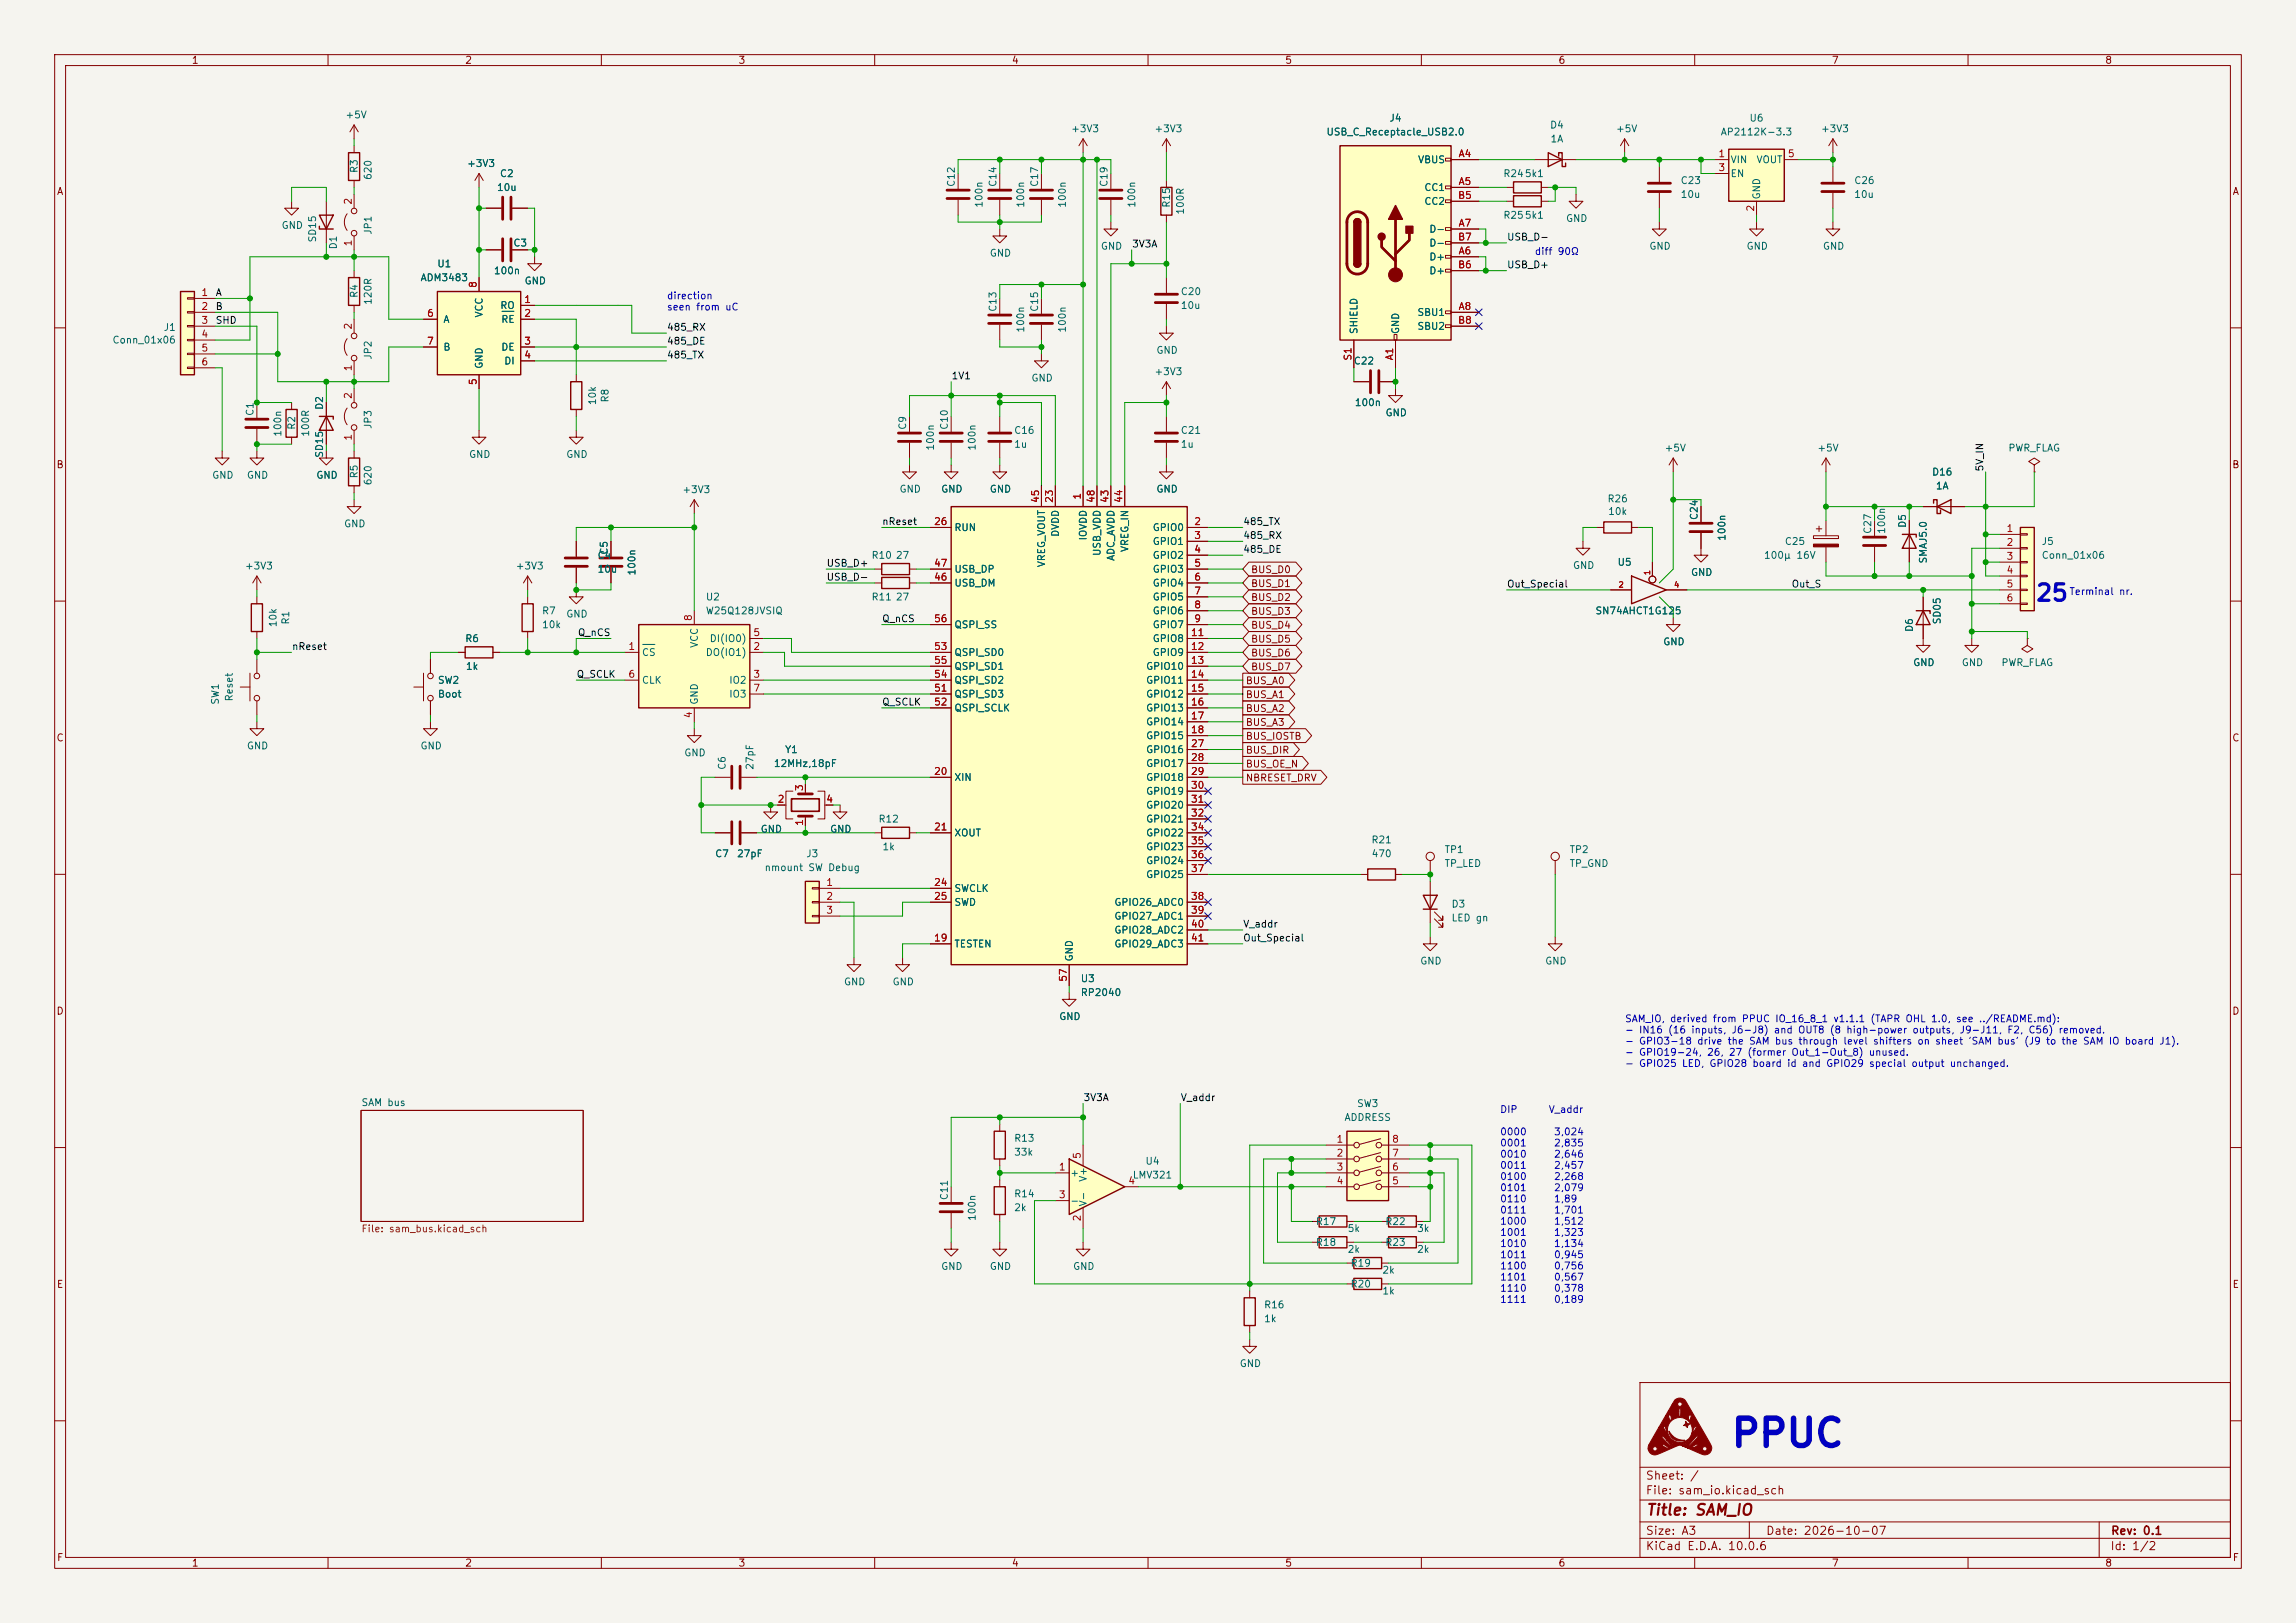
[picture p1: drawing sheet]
<svg xmlns="http://www.w3.org/2000/svg" width="420mm" height="297mm" viewBox="0 0 420 297" stroke-linecap="round" stroke-linejoin="round" font-family="sans-serif">
<defs><g id="words">
<text font-size="5" fill="#0000c2" x="316.4" y="266">PPUC</text>
<text font-size="3" fill="#0000c2" x="372.2" y="110.7">25</text>
<text font-size="2" fill="#840000" x="301" y="277.8">Title: SAM_IO</text>
<g font-size="1.5" fill="#840000">
<text x="300.9" y="273.8">File: sam_io.kicad_sch</text>
<text x="300.9" y="271.1">Sheet: /</text>
<text x="300.9" y="281.2">Size: A3</text>
<text x="322.9" y="281.2">Date: 2026-10-07</text>
<text x="386" y="281.2">Rev: 0.1</text>
<text x="300.9" y="284">KiCad E.D.A. 10.0.6</text>
<text x="385.9" y="284">Id: 1/2</text>
</g>
<g font-size="1.3" fill="#840000">
<text x="35" y="12">1</text>
<text x="85" y="12">2</text>
<text x="135" y="12">3</text>
<text x="185" y="12">4</text>
<text x="235" y="12">5</text>
<text x="285" y="12">6</text>
<text x="335" y="12">7</text>
<text x="385" y="12">8</text>
<text x="10.3" y="36">A</text>
<text x="408.3" y="36">A</text>
<text x="10.2" y="86">B</text>
<text x="408.2" y="86">B</text>
<text x="228.7" y="105.2">BUS_D0</text>
<text x="228.7" y="107.7">BUS_D1</text>
<text x="228.7" y="112.8">BUS_D3</text>
<text x="228.7" y="110.3">BUS_D2</text>
<text x="228.7" y="115.4">BUS_D4</text>
<text x="228.7" y="117.9">BUS_D5</text>
<text x="227.8" y="125.5">BUS_A0</text>
<text x="228.7" y="120.4">BUS_D6</text>
<text x="228.7" y="123">BUS_D7</text>
<text x="227.8" y="128.1">BUS_A1</text>
<text x="227.8" y="130.6">BUS_A2</text>
<text x="10.2" y="136">C</text>
<text x="227.8" y="135.7">BUS_IOSTB</text>
<text x="227.8" y="133.1">BUS_A3</text>
<text x="408.2" y="136">C</text>
<text x="227.8" y="143.3">NBRESET_DRV</text>
<text x="227.8" y="138.2">BUS_DIR</text>
<text x="227.8" y="140.8">BUS_OE_N</text>
<text x="10.2" y="186">D</text>
<text x="408.2" y="186">D</text>
<text x="10.3" y="236">E</text>
<text x="408.3" y="236">E</text>
<text x="10.3" y="286">F</text>
<text x="35" y="287">1</text>
<text x="85" y="287">2</text>
<text x="135" y="287">3</text>
<text x="185" y="287">4</text>
<text x="235" y="287">5</text>
<text x="285" y="287">6</text>
<text x="335" y="287">7</text>
<text x="385" y="287">8</text>
<text x="408.3" y="286">F</text>
</g>
<g font-size="1.3" fill="#006464">
<text x="63.1" y="22">+5V</text>
<text x="254.1" y="22.6">J4</text>
<text x="283.4" y="23.8">D4</text>
<text x="319.9" y="22.6">U6</text>
<text x="195.8" y="24.5">+3V3</text>
<text x="211.1" y="24.5">+3V3</text>
<text x="242.5" y="25.1">USB_C_Receptacle_USB2.0</text>
<text x="283.5" y="26.4">1A</text>
<text x="295.5" y="24.5">+5V</text>
<text x="314.7" y="25.1">AP2112K-3.3</text>
<text x="333" y="24.5">+3V3</text>
<text x="65.7" y="31.8" transform="rotate(-90 65.7 31.8)">R3</text>
<text x="68.3" y="33" transform="rotate(-90 68.3 33)">620</text>
<text x="85.3" y="30.9">+3V3</text>
<text x="90.8" y="35.3">10u</text>
<text x="91.3" y="32.7">C2</text>
<text x="175" y="34.3" transform="rotate(-90 175 34.3)">C12</text>
<text x="182.6" y="34.3" transform="rotate(-90 182.6 34.3)">C14</text>
<text x="190.2" y="34.3" transform="rotate(-90 190.2 34.3)">C17</text>
<text x="202.9" y="34.3" transform="rotate(-90 202.9 34.3)">C19</text>
<text x="259.3" y="30.2">VBUS</text>
<text x="260.4" y="35.3">CC1</text>
<text x="274.9" y="32.7">R245k1</text>
<text x="307.3" y="34">C23</text>
<text x="316.5" y="30.2">VIN</text>
<text x="316.5" y="32.7">EN</text>
<text x="321.2" y="30.2">VOUT</text>
<text x="339.1" y="34">C26</text>
<text x="180" y="38.1" transform="rotate(-90 180 38.1)">100n</text>
<text x="187.7" y="38.1" transform="rotate(-90 187.7 38.1)">100n</text>
<text x="195.3" y="38.1" transform="rotate(-90 195.3 38.1)">100n</text>
<text x="208" y="38.1" transform="rotate(-90 208 38.1)">100n</text>
<text x="214.3" y="38.1" transform="rotate(-90 214.3 38.1)">R15</text>
<text x="216.9" y="39.4" transform="rotate(-90 216.9 39.4)">100R</text>
<text x="260.4" y="37.8">CC2</text>
<text x="274.9" y="40.3">R255k1</text>
<text x="286.4" y="40.9">GND</text>
<text x="307.3" y="36.5">10u</text>
<text x="322.3" y="36.6" transform="rotate(-90 322.3 36.6)">GND</text>
<text x="339.1" y="36.5">10u</text>
<text x="51.4" y="42.2">GND</text>
<text x="58.1" y="44.5" transform="rotate(-90 58.1 44.5)">SD15</text>
<text x="61.9" y="45.7" transform="rotate(-90 61.9 45.7)">D1</text>
<text x="68.3" y="43.1" transform="rotate(-90 68.3 43.1)">JP1</text>
<text x="93.8" y="45.4">C3</text>
<text x="180.9" y="47.3">GND</text>
<text x="201.3" y="46">GND</text>
<text x="261.3" y="48">D+</text>
<text x="261.3" y="42.9">D-</text>
<text x="261.3" y="45.4">D-</text>
<text x="301.6" y="46">GND</text>
<text x="319.4" y="46">GND</text>
<text x="333.3" y="46">GND</text>
<text x="76.8" y="51.8">ADM3483</text>
<text x="79.9" y="49.2">U1</text>
<text x="90.2" y="50.5">100n</text>
<text x="95.9" y="52.3">GND</text>
<text x="261.3" y="50.5">D+</text>
<text x="65.7" y="54.6" transform="rotate(-90 65.7 54.6)">R4</text>
<text x="68.3" y="55.9" transform="rotate(-90 68.3 55.9)">120R</text>
<text x="81" y="59.4">A</text>
<text x="88.6" y="58.2" transform="rotate(-90 88.6 58.2)">VCC</text>
<text x="91.4" y="56.8">RO</text>
<text x="91.6" y="59.4">RE</text>
<text x="182.6" y="57.2" transform="rotate(-90 182.6 57.2)">C13</text>
<text x="190.2" y="57.2" transform="rotate(-90 190.2 57.2)">C15</text>
<text x="215.9" y="54.3">C20</text>
<text x="215.9" y="56.8">10u</text>
<text x="259.2" y="58.1">SBU1</text>
<text x="20.5" y="63.2">Conn_01x06</text>
<text x="29.8" y="60.9">J1</text>
<text x="68.3" y="65.9" transform="rotate(-90 68.3 65.9)">JP2</text>
<text x="81" y="64.5">B</text>
<text x="91.6" y="64.5">DE</text>
<text x="187.7" y="61" transform="rotate(-90 187.7 61)">100n</text>
<text x="195.3" y="61" transform="rotate(-90 195.3 61)">100n</text>
<text x="211.4" y="65">GND</text>
<text x="248.6" y="61.2" transform="rotate(-90 248.6 61.2)">SHIELD</text>
<text x="256.2" y="61.2" transform="rotate(-90 256.2 61.2)">GND</text>
<text x="259.2" y="60.7">SBU2</text>
<text x="88.6" y="67.6" transform="rotate(-90 88.6 67.6)">GND</text>
<text x="92.1" y="67">DI</text>
<text x="188.6" y="70.1">GND</text>
<text x="211.1" y="69">+3V3</text>
<text x="247.5" y="67">C22</text>
<text x="46.7" y="76.2" transform="rotate(-90 46.7 76.2)">C1</text>
<text x="59.4" y="75.1" transform="rotate(-90 59.4 75.1)">D2</text>
<text x="109.3" y="74.2" transform="rotate(-90 109.3 74.2)">10k</text>
<text x="111.6" y="73.8" transform="rotate(-90 111.6 73.8)">R8</text>
<text x="247.7" y="74.6">100n</text>
<text x="253.3" y="76.5">GND</text>
<text x="51.8" y="80" transform="rotate(-90 51.8 80)">100n</text>
<text x="54.3" y="78.8" transform="rotate(-90 54.3 78.8)">R2</text>
<text x="56.8" y="80" transform="rotate(-90 56.8 80)">100R</text>
<text x="59.4" y="83.9" transform="rotate(-90 59.4 83.9)">SD15</text>
<text x="68.3" y="78.6" transform="rotate(-90 68.3 78.6)">JP3</text>
<text x="166.1" y="78.8" transform="rotate(-90 166.1 78.8)">C9</text>
<text x="171.1" y="82.6" transform="rotate(-90 171.1 82.6)">100n</text>
<text x="173.7" y="78.8" transform="rotate(-90 173.7 78.8)">C10</text>
<text x="178.8" y="82.6" transform="rotate(-90 178.8 82.6)">100n</text>
<text x="185.4" y="79.7">C16</text>
<text x="185.4" y="82.2">1u</text>
<text x="215.9" y="79.7">C21</text>
<text x="215.9" y="82.2">1u</text>
<text x="304.4" y="82.9">+5V</text>
<text x="332.3" y="82.9">+5V</text>
<text x="367.3" y="82.9">PWR_FLAG</text>
<text x="38.7" y="87.9">GND</text>
<text x="45.1" y="87.9">GND</text>
<text x="57.8" y="87.9">GND</text>
<text x="65.7" y="87.6" transform="rotate(-90 65.7 87.6)">R5</text>
<text x="68.3" y="88.9" transform="rotate(-90 68.3 88.9)">620</text>
<text x="85.7" y="84.1">GND</text>
<text x="103.5" y="84.1">GND</text>
<text x="353.3" y="87.3">D16</text>
<text x="354" y="89.9">1A</text>
<text x="124.7" y="90.5">+3V3</text>
<text x="164.4" y="90.4">GND</text>
<text x="172.1" y="90.4">GND</text>
<text x="180.9" y="90.4">GND</text>
<text x="211.4" y="90.4">GND</text>
<text x="293.9" y="92.2">R26</text>
<text x="294.1" y="94.5">10k</text>
<text x="310.8" y="95.3" transform="rotate(-90 310.8 95.3)">C24</text>
<text x="62.8" y="96.8">GND</text>
<text x="111.5" y="101.6" transform="rotate(-90 111.5 101.6)">C5</text>
<text x="174.5" y="97.5">RUN</text>
<text x="194" y="98.3" transform="rotate(-90 194 98.3)">DVDD</text>
<text x="199.1" y="99" transform="rotate(-90 199.1 99)">IOVDD</text>
<text x="201.6" y="101.9" transform="rotate(-90 201.6 101.9)">USB_VDD</text>
<text x="206.7" y="101.1" transform="rotate(-90 206.7 101.1)">VREG_IN</text>
<text x="210.7" y="97.5">GPIO0</text>
<text x="210.7" y="100">GPIO1</text>
<text x="315.9" y="99.1" transform="rotate(-90 315.9 99.1)">100n</text>
<text x="326.4" y="100">C25</text>
<text x="342.6" y="97.8" transform="rotate(-90 342.6 97.8)">C27</text>
<text x="345.1" y="97.8" transform="rotate(-90 345.1 97.8)">100n</text>
<text x="348.9" y="96.7" transform="rotate(-90 348.9 96.7)">D5</text>
<text x="373.4" y="100">J5</text>
<text x="44.7" y="104.5">+3V3</text>
<text x="94.2" y="104.5">+3V3</text>
<text x="109.2" y="102.6">C4</text>
<text x="109.2" y="105.1">10u</text>
<text x="116.5" y="105.4" transform="rotate(-90 116.5 105.4)">100n</text>
<text x="159.3" y="102.6">R10</text>
<text x="163.8" y="102.6">27</text>
<text x="174.5" y="107.6">USB_DM</text>
<text x="174.5" y="105.1">USB_DP</text>
<text x="191.5" y="103.9" transform="rotate(-90 191.5 103.9)">VREG_VOUT</text>
<text x="204.2" y="102.8" transform="rotate(-90 204.2 102.8)">ADC_AVDD</text>
<text x="210.7" y="102.6">GPIO2</text>
<text x="210.7" y="105.1">GPIO3</text>
<text x="210.7" y="107.6">GPIO4</text>
<text x="287.6" y="104.4">GND</text>
<text x="295.8" y="103.8">U5</text>
<text x="309.2" y="105.7">GND</text>
<text x="322.6" y="102.6">100µ 16V</text>
<text x="352.8" y="103.2" transform="rotate(-90 352.8 103.2)">SMAJ5.0</text>
<text x="373.4" y="102.6">Conn_01x06</text>
<text x="99" y="112.7">R7</text>
<text x="103.5" y="113.3">GND</text>
<text x="129" y="110.2">U2</text>
<text x="129" y="112.7">W25Q128JVSIQ</text>
<text x="159.3" y="110.2">R11</text>
<text x="163.8" y="110.2">27</text>
<text x="210.7" y="110.2">GPIO5</text>
<text x="210.7" y="112.7">GPIO6</text>
<text x="291.7" y="112.7">SN74AHCT1G125</text>
<text x="50.9" y="114.9" transform="rotate(-90 50.9 114.9)">10k</text>
<text x="53.2" y="114.4" transform="rotate(-90 53.2 114.4)">R1</text>
<text x="85" y="117.8">R6</text>
<text x="99" y="115.3">10k</text>
<text x="128" y="118.7" transform="rotate(-90 128 118.7)">VCC</text>
<text x="129.7" y="117.8">DI(IO0)</text>
<text x="174.5" y="115.3">QSPI_SS</text>
<text x="210.7" y="115.3">GPIO7</text>
<text x="210.7" y="117.8">GPIO8</text>
<text x="304.1" y="118.4">GND</text>
<text x="350.2" y="115.7" transform="rotate(-90 350.2 115.7)">D6</text>
<text x="355.3" y="114.4" transform="rotate(-90 355.3 114.4)">SD05</text>
<text x="80" y="125.4">SW2</text>
<text x="85.1" y="122.9">1k</text>
<text x="117.3" y="120.3">CS</text>
<text x="117.3" y="125.4">CLK</text>
<text x="129" y="120.3">DO(IO1)</text>
<text x="133.3" y="125.4">IO2</text>
<text x="174.5" y="120.3">QSPI_SD0</text>
<text x="174.5" y="125.4">QSPI_SD2</text>
<text x="174.5" y="122.9">QSPI_SD1</text>
<text x="209.5" y="122.9">GPIO10</text>
<text x="209.5" y="125.4">GPIO11</text>
<text x="210.7" y="120.3">GPIO9</text>
<text x="349.9" y="122.2">GND</text>
<text x="358.7" y="122.2">GND</text>
<text x="366" y="122.2">PWR_FLAG</text>
<text x="40.3" y="129.1" transform="rotate(-90 40.3 129.1)">SW1</text>
<text x="42.9" y="128.5" transform="rotate(-90 42.9 128.5)">Reset</text>
<text x="80" y="128">Boot</text>
<text x="128" y="129.1" transform="rotate(-90 128 129.1)">GND</text>
<text x="133.3" y="128">IO3</text>
<text x="174.5" y="128">QSPI_SD3</text>
<text x="174.5" y="130.5">QSPI_SCLK</text>
<text x="209.5" y="128">GPIO12</text>
<text x="209.5" y="130.5">GPIO13</text>
<text x="45.1" y="137.4">GND</text>
<text x="76.8" y="137.4">GND</text>
<text x="209.5" y="133">GPIO14</text>
<text x="209.5" y="135.6">GPIO15</text>
<text x="125.1" y="138.7">GND</text>
<text x="133" y="141" transform="rotate(-90 133 141)">C6</text>
<text x="138.1" y="141" transform="rotate(-90 138.1 141)">27pF</text>
<text x="141.4" y="140.7">12MHz,18pF</text>
<text x="143.5" y="138.1">Y1</text>
<text x="174.5" y="143.2">XIN</text>
<text x="209.5" y="138.1">GPIO16</text>
<text x="209.5" y="140.7">GPIO17</text>
<text x="209.5" y="143.2">GPIO18</text>
<text x="209.5" y="145.7">GPIO19</text>
<text x="209.5" y="148.3">GPIO20</text>
<text x="139" y="152.7">GND</text>
<text x="151.7" y="152.7">GND</text>
<text x="160.6" y="150.8">R12</text>
<text x="161.3" y="155.9">1k</text>
<text x="174.5" y="153.4">XOUT</text>
<text x="209.5" y="150.8">GPIO21</text>
<text x="209.5" y="153.4">GPIO22</text>
<text x="209.5" y="155.9">GPIO23</text>
<text x="250.8" y="154.6">R21</text>
<text x="130.7" y="157.2">C7</text>
<text x="134.7" y="157.2">27pF</text>
<text x="139.8" y="159.7">nmount SW Debug</text>
<text x="147.4" y="157.2">J3</text>
<text x="209.5" y="158.4">GPIO24</text>
<text x="209.5" y="161">GPIO25</text>
<text x="250.8" y="157.2">470</text>
<text x="264.1" y="156.4">TP1</text>
<text x="264.1" y="159">TP_LED</text>
<text x="287" y="156.4">TP2</text>
<text x="287" y="159">TP_GND</text>
<text x="174.5" y="163.5">SWCLK</text>
<text x="174.5" y="166.1">SWD</text>
<text x="203.7" y="166.1">GPIO26_ADC0</text>
<text x="265.4" y="166.4">D3</text>
<text x="174.5" y="173.7">TESTEN</text>
<text x="203.7" y="168.6">GPIO27_ADC1</text>
<text x="203.7" y="171.1">GPIO28_ADC2</text>
<text x="203.7" y="173.7">GPIO29_ADC3</text>
<text x="265.4" y="168.9">LED gn</text>
<text x="196.5" y="176" transform="rotate(-90 196.5 176)">GND</text>
<text x="259.7" y="176.8">GND</text>
<text x="282.5" y="176.8">GND</text>
<text x="154.3" y="180.6">GND</text>
<text x="163.2" y="180.6">GND</text>
<text x="197.6" y="180">U3</text>
<text x="197.6" y="182.6">RP2040</text>
<text x="193.6" y="187">GND</text>
<text x="66" y="202.7">SAM bus</text>
<text x="248.1" y="202.9">SW3</text>
<text x="185.4" y="209.2">R13</text>
<text x="245.8" y="205.4">ADDRESS</text>
<text x="185.4" y="211.8">33k</text>
<text x="195.7" y="215.6">+</text>
<text x="207.1" y="216">LMV321</text>
<text x="209.4" y="213.4">U4</text>
<text x="173.7" y="219.7" transform="rotate(-90 173.7 219.7)">C11</text>
<text x="185.4" y="219.4">R14</text>
<text x="185.4" y="221.9">2k</text>
<text x="195.7" y="220.7">-</text>
<text x="199.1" y="220.9" transform="rotate(-90 199.1 220.9)">V-</text>
<text x="199.1" y="216.4" transform="rotate(-90 199.1 216.4)">V+</text>
<text x="178.8" y="223.5" transform="rotate(-90 178.8 223.5)">100n</text>
<text x="240.6" y="224.5">R17</text>
<text x="246.4" y="225.8">5k</text>
<text x="253.3" y="224.5">R22</text>
<text x="259.1" y="225.8">3k</text>
<text x="172.1" y="232.7">GND</text>
<text x="180.9" y="232.7">GND</text>
<text x="196.2" y="232.7">GND</text>
<text x="240.6" y="228.3">R18</text>
<text x="246.4" y="229.6">2k</text>
<text x="246.9" y="232.1">R19</text>
<text x="252.8" y="233.4">2k</text>
<text x="253.3" y="228.3">R23</text>
<text x="259.1" y="229.6">2k</text>
<text x="231.1" y="239.7">R16</text>
<text x="246.9" y="235.9">R20</text>
<text x="252.8" y="237.2">1k</text>
<text x="231.1" y="242.3">1k</text>
<text x="226.7" y="250.5">GND</text>
</g>
<g font-size="1.3" fill="#a90000">
<text x="266.7" y="29.1">A4</text>
<text x="314.2" y="29.1">1</text>
<text x="326.9" y="29.1">5</text>
<text x="266.7" y="34.2">A5</text>
<text x="314.2" y="31.6">3</text>
<text x="64.6" y="37.6" transform="rotate(-90 64.6 37.6)">2</text>
<text x="266.6" y="36.7">B5</text>
<text x="266.7" y="41.8">A7</text>
<text x="321.2" y="38.8" transform="rotate(-90 321.2 38.8)">2</text>
<text x="64.6" y="45.2" transform="rotate(-90 64.6 45.2)">1</text>
<text x="266.6" y="44.3">B7</text>
<text x="266.7" y="46.9">A6</text>
<text x="87.5" y="52.8" transform="rotate(-90 87.5 52.8)">8</text>
<text x="266.6" y="49.4">B6</text>
<text x="36.7" y="54.5">1</text>
<text x="36.7" y="57">2</text>
<text x="36.7" y="59.6">3</text>
<text x="78" y="58.3">6</text>
<text x="95.8" y="55.7">1</text>
<text x="95.8" y="58.3">2</text>
<text x="266.6" y="59.6">B8</text>
<text x="266.7" y="57">A8</text>
<text x="36.7" y="62.1">4</text>
<text x="36.7" y="64.6">5</text>
<text x="64.6" y="60.4" transform="rotate(-90 64.6 60.4)">2</text>
<text x="78" y="63.4">7</text>
<text x="95.8" y="63.4">3</text>
<text x="95.8" y="65.9">4</text>
<text x="36.7" y="67.2">6</text>
<text x="64.6" y="68" transform="rotate(-90 64.6 68)">1</text>
<text x="87.5" y="70.6" transform="rotate(-90 87.5 70.6)">5</text>
<text x="247.5" y="66.1" transform="rotate(-90 247.5 66.1)">S1</text>
<text x="255.1" y="66" transform="rotate(-90 255.1 66)">A1</text>
<text x="64.6" y="73.1" transform="rotate(-90 64.6 73.1)">2</text>
<text x="64.6" y="80.7" transform="rotate(-90 64.6 80.7)">1</text>
<text x="190.4" y="92.1" transform="rotate(-90 190.4 92.1)">45</text>
<text x="192.9" y="92.1" transform="rotate(-90 192.9 92.1)">23</text>
<text x="198" y="91.5" transform="rotate(-90 198 91.5)">1</text>
<text x="200.5" y="92.1" transform="rotate(-90 200.5 92.1)">48</text>
<text x="203.1" y="92.1" transform="rotate(-90 203.1 92.1)">43</text>
<text x="205.6" y="92.1" transform="rotate(-90 205.6 92.1)">44</text>
<text x="170.7" y="96.4">26</text>
<text x="218.3" y="96.4">2</text>
<text x="218.3" y="98.9">3</text>
<text x="218.3" y="101.5">4</text>
<text x="366.9" y="97.7">1</text>
<text x="366.9" y="100.2">2</text>
<text x="170.7" y="106.5">46</text>
<text x="170.7" y="104">47</text>
<text x="218.3" y="104">5</text>
<text x="218.3" y="106.5">6</text>
<text x="366.9" y="102.7">3</text>
<text x="366.9" y="105.3">4</text>
<text x="366.9" y="107.8">5</text>
<text x="126.9" y="113.8" transform="rotate(-90 126.9 113.8)">8</text>
<text x="218.3" y="109.1">7</text>
<text x="218.3" y="111.6">8</text>
<text x="366.9" y="110.4">6</text>
<text x="114.8" y="119.2">1</text>
<text x="137.7" y="119.2">2</text>
<text x="137.7" y="116.7">5</text>
<text x="170.7" y="119.2">53</text>
<text x="170.7" y="114.2">56</text>
<text x="217.7" y="116.7">11</text>
<text x="217.7" y="119.2">12</text>
<text x="218.3" y="114.2">9</text>
<text x="114.8" y="124.3">6</text>
<text x="137.7" y="124.3">3</text>
<text x="170.7" y="124.3">54</text>
<text x="170.7" y="121.8">55</text>
<text x="217.7" y="121.8">13</text>
<text x="217.7" y="124.3">14</text>
<text x="126.9" y="131.5" transform="rotate(-90 126.9 131.5)">4</text>
<text x="137.7" y="126.9">7</text>
<text x="170.7" y="126.9">51</text>
<text x="170.7" y="129.4">52</text>
<text x="217.7" y="126.9">15</text>
<text x="217.7" y="129.4">16</text>
<text x="217.7" y="131.9">17</text>
<text x="217.7" y="134.5">18</text>
<text x="217.7" y="137">27</text>
<text x="170.7" y="142.1">20</text>
<text x="217.7" y="139.6">28</text>
<text x="217.7" y="142.1">29</text>
<text x="142.1" y="147.2">2</text>
<text x="147.2" y="144.9" transform="rotate(-90 147.2 144.9)">3</text>
<text x="151" y="147.2">4</text>
<text x="217.7" y="144.6">30</text>
<text x="217.7" y="147.2">31</text>
<text x="217.7" y="149.7">32</text>
<text x="147.2" y="151.2" transform="rotate(-90 147.2 151.2)">1</text>
<text x="170.7" y="152.3">21</text>
<text x="217.7" y="152.3">34</text>
<text x="217.7" y="154.8">35</text>
<text x="217.7" y="157.3">36</text>
<text x="217.7" y="159.9">37</text>
<text x="151" y="162.4">1</text>
<text x="151" y="165">2</text>
<text x="151" y="167.5">3</text>
<text x="170.7" y="162.4">24</text>
<text x="170.7" y="165">25</text>
<text x="217.7" y="165">38</text>
<text x="217.7" y="167.5">39</text>
<text x="170.7" y="172.6">19</text>
<text x="217.7" y="170">40</text>
<text x="217.7" y="172.6">41</text>
<text x="195.4" y="179.8" transform="rotate(-90 195.4 179.8)">57</text>
<text x="244.4" y="209.4">1</text>
<text x="254.5" y="209.4">8</text>
<text x="193.6" y="214.5">1</text>
<text x="198" y="212.2" transform="rotate(-90 198 212.2)">5</text>
<text x="244.4" y="212">2</text>
<text x="244.4" y="214.5">3</text>
<text x="254.5" y="214.5">6</text>
<text x="254.5" y="212">7</text>
<text x="193.6" y="219.6">3</text>
<text x="206.3" y="217">4</text>
<text x="244.4" y="217">4</text>
<text x="254.5" y="217">5</text>
<text x="198" y="223.6" transform="rotate(-90 198 223.6)">2</text>
</g>
<g font-size="1.3" fill="#0f0f0f">
<text x="207" y="45.6">3V3A</text>
<text x="275.6" y="44.3">USB_D-</text>
<text x="275.6" y="49.4">USB_D+</text>
<text x="39.3" y="57">B</text>
<text x="39.3" y="59.6">SHD</text>
<text x="39.3" y="54.5">A</text>
<text x="121.9" y="63.4">485_DE</text>
<text x="121.9" y="60.8">485_RX</text>
<text x="121.9" y="65.9">485_TX</text>
<text x="174" y="69.7">1V1</text>
<text x="363.1" y="86.4" transform="rotate(-90 363.1 86.4)">5V_IN</text>
<text x="161.3" y="96.4">nReset</text>
<text x="227.3" y="101.5">485_DE</text>
<text x="227.3" y="96.4">485_TX</text>
<text x="227.3" y="98.9">485_RX</text>
<text x="151.1" y="106.6">USB_D-</text>
<text x="151.1" y="104">USB_D+</text>
<text x="275.6" y="107.8">Out_Special</text>
<text x="327.6" y="107.8">Out_S</text>
<text x="53.3" y="119.3">nReset</text>
<text x="105.6" y="116.7">Q_nCS</text>
<text x="161.3" y="114.2">Q_nCS</text>
<text x="105.4" y="124.3">Q_SCLK</text>
<text x="161.3" y="129.4">Q_SCLK</text>
<text x="227.3" y="170.1">V_addr</text>
<text x="227.3" y="172.6">Out_Special</text>
<text x="198.1" y="201.8">3V3A</text>
<text x="215.9" y="201.8">V_addr</text>
</g>
<g font-size="1.3" fill="#0000c2">
<text x="280.6" y="47">diff 90Ω</text>
<text x="121.9" y="55.1">direction</text>
<text x="121.9" y="57.1">seen from uC</text>
<text x="378.4" y="109.2">Terminal nr.</text>
<text x="297.2" y="187.4">SAM_IO, derived from PPUC IO_16_8_1 v1.1.1 (TAPR OHL 1.0, see ../README.md):</text>
<text x="297.2" y="189.4">- IN16 (16 inputs, J6-J8) and OUT8 (8 high-power outputs, J9-J11, F2, C56) removed.</text>
<text x="297.2" y="191.5">- GPIO3-18 drive the SAM bus through level shifters on sheet 'SAM bus' (J9 to the SAM IO board J1).</text>
<text x="297.2" y="193.5">- GPIO19-24, 26, 27 (former Out_1-Out_8) unused.</text>
<text x="297.2" y="195.6">- GPIO25 LED, GPIO28 board id and GPIO29 special output unchanged.</text>
<text x="274.3" y="204">DIP</text>
<text x="283.2" y="204">V_addr</text>
<text x="274.3" y="208.1">0000</text>
<text x="284.2" y="208.1">3,024</text>
<text x="274.3" y="210.1">0001</text>
<text x="274.3" y="212.2">0010</text>
<text x="274.3" y="214.2">0011</text>
<text x="284.2" y="210.1">2,835</text>
<text x="284.2" y="212.2">2,646</text>
<text x="284.2" y="214.2">2,457</text>
<text x="274.3" y="216.2">0100</text>
<text x="274.3" y="218.3">0101</text>
<text x="274.3" y="220.3">0110</text>
<text x="284.2" y="216.2">2,268</text>
<text x="284.2" y="218.3">2,079</text>
<text x="284.2" y="220.3">1,89</text>
<text x="274.3" y="222.4">0111</text>
<text x="274.3" y="224.4">1000</text>
<text x="274.3" y="226.5">1001</text>
<text x="284.2" y="222.4">1,701</text>
<text x="284.2" y="224.4">1,512</text>
<text x="284.2" y="226.5">1,323</text>
<text x="274.3" y="228.5">1010</text>
<text x="274.3" y="230.6">1011</text>
<text x="274.3" y="232.6">1100</text>
<text x="284.2" y="228.5">1,134</text>
<text x="284.2" y="230.6">0,945</text>
<text x="284.2" y="232.6">0,756</text>
<text x="274.3" y="234.6">1101</text>
<text x="274.3" y="236.7">1110</text>
<text x="274.3" y="238.7">1111</text>
<text x="284.2" y="234.6">0,567</text>
<text x="284.2" y="236.7">0,378</text>
<text x="284.2" y="238.7">0,189</text>
</g>
<text font-size="1.3" fill="#725600" x="66" y="225.8">File: sam_bus.kicad_sch</text>
<g font-size="1" fill="#a90000">
<text x="296" y="107.8">2</text>
<text x="302.1" y="105.4" transform="rotate(-90 302.1 105.4)">1</text>
<text x="306.1" y="107.8">4</text>
</g>
</g></defs>
<path d="M0 0h420v297h-420z" fill="#f5f4ef" stroke="#f5f4ef" stroke-width=".18"/>
<g fill="none" stroke="#840000" stroke-width=".18">
<path d="M10 10h400v277h-400zM12 12h396v273h-396zM60 10v2M110 10v2M160 10v2M210 10v2M260 10v2M310 10v2M360 10v2M175.3 31.8v2.7M175.3 36.6v2.8M182.9 31.8v2.7"/>
<path d="M182.9 36.6v2.8M203.2 31.8v2.7M203.2 36.6v2.8M297.2 25.4l-.8 1.3M297.2 25.4l.7 1.3M297.2 25.4v2.5M182.9 41.9v1.3h1.2l-1.2 1.3-1.3-1.3h1.3M10 60h2M408 60h2M105.4 99.1v2.8M111.8 99.1v2.8M292.1 96.5h1.3"/>
<path d="M298.4 96.5h1.3M331.7 98h4.6v.6h-4.6zM332.2 96.8h1M332.7 96.3v1M334 95.3v2.7M10 110h2M105.4 108v1.2h1.3l-1.3 1.3-1.3-1.3h1.3M105.4 103.9v2.8M111.8 103.9v2.8M294.6 108h3.8M302.3 102.9v2.5M304.8 108h3.8"/>
<path d="M334 100.1v2.8M408 110h2M10 160h2M408 160h2M10 210h2M66 203.2h40.7v20.3h-40.7zM174 217.2v2.8M408 210h2M174 222v2.8M182.9 227.3v1.3h1.2l-1.2 1.3-1.3-1.3h1.3M300 253h108v32h-108zM10 260h2"/>
<path d="M300 278.5h108M300 274.5h108M300 268.5h108M320 278.5v3M384 278.5v6.5M408 260h2M60 285v2M110 285v2M160 285v2M210 285v2M260 285v2M300 281.5h108"/>
<path d="M310 285v2M360 285v2"/>
<circle cx="302.3" cy="106" r=".63"/>
</g>
<path d="M173.2 34.8h4.1M173.2 36.3h4.1M180.8 34.8h4.1M180.8 36.3h4.1M201.2 34.8h4M201.2 36.3h4M103.4 102.1h4M103.4 103.6h4M109.7 102.1h4.1M109.7 103.6h4.1M172 220.2h4M172 221.7h4" fill="none" stroke="#840000" stroke-width=".51"/>
<path d="M293.4 95.5h5v2h-5zM298.4 105.4l6.4 2.6-6.4 2.5z" fill="none" stroke="#840000" stroke-width=".25"/>
<path d="M331.7 99.6h4.6v.5h-4.6z" fill="#840000" stroke="#840000" stroke-width=".18"/>
<path d="M316.2 27.3h10.2v9.5h-10.2z" fill="#ffffc2"/>
<path d="M276.9 35.8h5v2h-5zM316.2 27.3h10.2v9.5h-10.2zM85.1 118.4h5.1v2h-5.1zM95.5 110.5h2v5.1h-2z" fill="none" stroke="#840000" stroke-width=".25"/>
<g fill="none" stroke="#840000" stroke-width=".18">
<path d="M275.6 36.8h1.3M281.9 36.8h1.3M313.7 29.2h2.5M313.7 31.8h2.5M321.3 36.8v2.6M326.4 29.2h2.5M335.3 25.4l-.8 1.3M335.3 25.4l.7 1.3M335.3 25.4v2.5M335.3 30.5v2.8M335.3 35.3v2.8M321.3 40.6v1.3h1.3l-1.3 1.3-1.3-1.3h1.3"/>
<path d="M335.3 40.6v1.3h1.2l-1.2 1.3-1.3-1.3h1.3M306.1 83.8l-.8 1.3M306.1 83.8l.7 1.3M306.1 83.8v2.6M334 83.8l-.8 1.3M334 83.8l.8 1.3M334 83.8v2.6M47 105.4l-.8 1.3M47 105.4l.8 1.3M47 105.4v2.6M83.8 119.4h1.3M90.2 119.4h1.2"/>
<path d="M96.5 105.4v2.6M96.5 109.2v1.3M96.5 115.6v1.2M96.5 105.4l-.7 1.3M96.5 105.4l.8 1.3M370.8 116.8v1.3l1.1 .6-1.1 .7-1-.7 1-.6M370.8 116.8h.1M75.7 125.7h1.8M77.5 123.2v5.1M78.7 132.1v1.3h1.3l-1.3 1.2-1.2-1.2h1.2M78.7 120.7v2.5M78.7 128.3v2.5"/>
<path d="M198.1 227.3v1.3h1.3l-1.3 1.3-1.3-1.3h1.3"/>
<circle cx="78.7" cy="123.7" r=".51"/>
<circle cx="78.7" cy="127.8" r=".51"/>
</g>
<path d="M333.2 33.5h4.1M333.2 35.1h4.1" fill="none" stroke="#840000" stroke-width=".51"/>
<path d="M195.6 212.1l10.1 5.1-10.1 5z" fill="#ffffc2"/>
<path d="M46 110.5h2v5.1h-2zM181.9 207h2v5.1h-2zM195.6 212.1l10.1 5.1-10.1 5z" fill="none" stroke="#840000" stroke-width=".25"/>
<g fill="none" stroke="#840000" stroke-width=".18">
<path d="M190.5 54.6v2.8M190.5 59.4v2.8M289.6 99.1v1.2h1.2l-1.2 1.3-1.3-1.3h1.3M342.9 95.3v2.7M47 109.2v1.3M47 115.6v1.2M342.9 100.1v2.8M182.9 205.7v1.3M182.9 212.1v1.3M193 214.6h2.6M193 219.7h2.6M198.1 209.6v3.8"/>
<path d="M205.7 217.2h2.6M198.1 221v3.8"/>
</g>
<path d="M188.5 57.7h4M188.5 59.2h4M340.9 98.3h4M340.9 99.8h4" fill="none" stroke="#840000" stroke-width=".51"/>
<path d="M174 92.7h43.2v83.8h-43.2z" fill="#ffffc2"/>
<path d="M58.4 39.4h2.6l-1.3 2.5zM63.8 27.9h2v5.1h-2zM58.4 41.4v.5h2.6M63.8 50.8h2v5.1h-2zM63.8 83.8h2v5.1h-2zM174 92.7h43.2v83.8h-43.2zM181.9 217.2h2v5h-2z" fill="none" stroke="#840000" stroke-width=".25"/>
<g fill="none" stroke="#840000" stroke-width=".18">
<path d="M53.3 36.8v1.3h1.3l-1.3 1.3-1.2-1.3h1.2M59.7 36.8v7.7M63.5 39.1a2.54 2.54 0 0 0 0 3.1M64.8 22.9l-.8 1.2M64.8 22.9l.7 1.2M64.8 22.9v2.5M64.8 26.7v1.2M64.8 33v1.3M64.8 35.6v2.5M87.6 31.8l-.7 1.2M87.6 31.8l.8 1.2M87.6 31.8v2.5"/>
<path d="M88.9 38.1h2.8M93.7 38.1h2.8M190.5 31.8v2.7M190.5 36.6v2.8M303.5 30.5v2.8M303.5 35.3v2.8M64.8 43.2v2.5M64.8 49.5v1.3M64.8 55.9v1.3M64.8 58.4v2.6M203.2 40.6v1.3h1.3l-1.3 1.3-1.3-1.3h1.3M213.4 50.8v2.8"/>
<path d="M213.4 55.6v2.8M303.5 40.6v1.3h1.3l-1.3 1.3-1.2-1.3h1.2M47 73.7v2.8M47 78.5v2.8M63.5 74.7a2.54 2.54 0 0 0 0 3M63.5 62a2.54 2.54 0 0 0 0 3M64.8 66v2.6M64.8 71.1v2.6M64.8 78.7v2.6M166.4 76.2v2.8M174 76.2v2.8M213.4 76.2v2.8"/>
<path d="M40.6 82.6v1.2h1.3l-1.3 1.3-1.2-1.3h1.2M47 82.6v1.2h1.3l-1.3 1.3-1.3-1.3h1.3M59.7 82.6v1.2h1.3l-1.3 1.3-1.3-1.3h1.3M64.8 91.4v1.3h1.2l-1.2 1.3-1.3-1.3h1.3M64.8 82.6v1.2M64.8 88.9v1.3M166.4 81v2.8M170.2 96.5h3.8M174 81v2.8M190.5 88.9v3.8M193 88.9v3.8M198.1 88.9v3.8"/>
<path d="M200.7 88.9v3.8M203.2 88.9v3.8M205.7 88.9v3.8M213.4 85.1v1.3h1.2l-1.2 1.2-1.3-1.2h1.3M213.4 81v2.8M217.2 96.5h3.8M217.2 99.1h3.8M311.1 97.5v4.1h1.3l-1.3 1.3-1.2-1.3h1.2M311.1 92.7v2.8M170.2 104.1h3.8M170.2 106.7h3.8M170.2 114.3h3.8"/>
<path d="M170.2 119.4h3.8M217.2 101.6h3.8M217.2 104.1h3.8M217.2 106.7h3.8M217.2 109.2h3.8M217.2 111.8h3.8M217.2 114.3h3.8M217.2 116.8h3.8M217.2 119.4h3.8M351.8 116.8v1.3h1.3l-1.3 1.3-1.3-1.3h1.3M360.7 116.8v1.3h1.2l-1.2 1.3-1.3-1.3h1.3M43.9 125.7h1.8"/>
<path d="M45.7 123.2v5.1M47 132.1v1.3h1.3l-1.3 1.2-1.3-1.2h1.3M47 120.7v2.5M47 128.3v2.5M170.2 121.9h3.8M170.2 124.5h3.8M170.2 127h3.8M170.2 129.5h3.8M217.2 121.9h3.8M217.2 124.5h3.8M217.2 127h3.8M217.2 129.5h3.8"/>
<path d="M217.2 132.1h3.8M217.2 134.6h3.8M217.2 137.2h3.8M217.2 139.7h3.8M170.2 142.2h3.8M170.2 152.4h3.8M217.2 142.2h3.8M217.2 152.4h3.8M217.2 144.8h3.8M217.2 147.3h3.8M217.2 149.9h3.8M217.2 154.9h3.8"/>
<path d="M217.2 157.5h3.8M156.2 175.3v1.2h1.3l-1.3 1.3-1.3-1.3h1.3M165.1 175.3v1.2h1.3l-1.3 1.3-1.3-1.3h1.3M170.2 172.7h3.8M170.2 162.6h3.8M170.2 165.1h3.8M195.6 176.5v3.8M217.2 172.7h3.8M217.2 165.1h3.8M217.2 160h3.8M217.2 167.6h3.8M217.2 170.2h3.8"/>
<path d="M182.9 215.9v1.3M174 227.3v1.3h1.3l-1.3 1.3-1.3-1.3h1.3M182.9 222.2v1.3"/>
<circle cx="64.8" cy="38.6" r=".51"/>
<circle cx="64.8" cy="42.7" r=".51"/>
<circle cx="64.8" cy="78.2" r=".51"/>
<circle cx="64.8" cy="61.5" r=".51"/>
<circle cx="64.8" cy="74.2" r=".51"/>
<circle cx="64.8" cy="65.5" r=".51"/>
<circle cx="47" cy="123.7" r=".51"/>
<circle cx="47" cy="127.8" r=".51"/>
</g>
<g fill="none" stroke="#840000" stroke-width=".51">
<path d="M91.9 36.1v4M93.5 36.1v4M188.5 34.8h4M188.5 36.3h4M301.5 33.5h4.1M301.5 35.1h4.1M211.3 53.8h4.1M211.3 55.4h4.1M45 76.7h4M45 78.2h4M164.3 79.2h4.1M172 79.2h4"/>
<path d="M211.3 79.2h4.1M164.3 80.8h4.1M172 80.8h4M211.3 80.8h4.1M309.1 95.8h4.1M309.1 97.3h4.1"/>
</g>
<g fill="#840000" stroke="#840000" stroke-width=".18">
<path d="M306.4 256.2a1.42 1.42 0 0 1 2.3 .8l4.1 7a1.31 1.31 0 0 1 0 1.8 1.31 1.31 0 0 1-1.7 .2l-2.4-1h2.7a.41 .41 0 0 0 .5 .5 .41 .41 0 0 0 .3-.6 .41 .41 0 0 0-.7 0l-.1 .1h-2l1.1-.5-.1-.2-.4 .1a1.33 1.33 0 0 1-1.9 .3h.8l1.5-1.5 .2-.4-.2-.1-.1 .2-1.6 1.8h-.6l-.4-.1h.6l.6-1-.3 .2-.4 .8h-.5a1.62 1.62 0 0 0-1.6 .3l-3.2 1.3a1.24 1.24 0 0 1-1.4-1h.8a.42 .42 0 0 0 .7 .2 .42 .42 0 0 0-.1-.7 .42 .42 0 0 0-.6 .5h-.8l.1-.7h2.5l.9 .5h.3l-1.1-.8-.1 .3h-2.5l.9-1.6h1.5l1.8 1.9 .1-.1-1-1.1h.8l.6 1-.1-.5h.4l.2 .3v-.1h1.1v-.2l-.2 .2h-.9l.5-.1h-.5l-.1-.2-.5 .1-.5-.5h-.8l-.8-.8-.1 .1h-1.5l.9-1.7h.9l.6 1-.1-.7h.2a2.27 2.27 0 0 0 1.9 2.4 2.27 2.27 0 0 0 2.6-1.7h.2l.4-.7 .2-.3-.1-.2a1.04 1.04 0 0 0-.5 1.2h-.2a2.3 2.3 0 0 0-1.3-2.6h.6l.3 .4 .2-.9-.3-.1-.2 .6-1-.1a2.29 2.29 0 0 0-2.8 2 .43 .43 0 0 1-.5-.4l-.1-.1-.1 .2h-.9l1.3-2.1h.5l.3 .9a.6 .6 0 0 0-.2-1.1l-.1 .2h-.5l.5-.9h1.9l.1 1.1a1.63 1.63 0 0 0 .2-1.5h-.3v.4h-1.9l.7-1.2h1a.42 .42 0 0 0 .6 .3 .42 .42 0 0 0 .1-.6 .42 .42 0 0 0-.7 .1v.2h-1z"/>
<path d="M305.3 261.9a3.2 3.2 0 0 0 2.9 1.7 2.07 2.07 0 0 1-2.9-1.7z"/>
<path d="M308.4 260.1l.2 .3 .5 .2-.4 .3v.3l-.4-.3h-.3l.3-.3z"/>
</g>
<path d="M80 53.3h15.2v15.3h-15.2z" fill="#ffffc2"/>
<path d="M212.3 34.3h2.1v5.1h-2.1zM80 53.3h15.2v15.3h-15.2z" fill="none" stroke="#840000" stroke-width=".25"/>
<g fill="none" stroke="#840000" stroke-width=".18">
<path d="M213.4 33v1.3M213.4 39.4v1.2M77.5 58.4h2.5M87.6 50.8v2.5M88.9 45.7h2.8M93.7 45.7h2.8M95.2 55.9h2.6M95.2 58.4h2.6M97.8 47v1.3h1.3l-1.3 1.2-1.3-1.2h1.3M182.9 54.6v2.8M182.9 59.4v2.8M77.5 63.5h2.5"/>
<path d="M87.6 68.6v2.5M95.2 63.5h2.6M95.2 66h2.6M166.4 85.1v1.3h1.2l-1.2 1.2-1.3-1.2h1.3M174 85.1v1.3h1.3l-1.3 1.2-1.3-1.2h1.3M182.9 85.1v1.3h1.2l-1.2 1.2-1.3-1.2h1.3"/>
</g>
<path d="M91.8 57h2.2" fill="none" stroke="#006464" stroke-width=".18"/>
<path d="M91.9 43.7v4.1M93.5 43.7v4.1M180.8 57.7h4.1M180.8 59.2h4.1" fill="none" stroke="#840000" stroke-width=".51"/>
<path d="M33 53.3h2.6v15.3h-2.6z" fill="#ffffc2"/>
<path d="M33 53.3h2.6v15.3h-2.6zM52.3 74.9h2.1v5.1h-2.1zM58.4 76.2h2.6v.5M59.7 76.2l1.3 2.5h-2.6zM104.4 69.9h2v5h-2zM161.3 103.1h5.1v2.1h-5.1zM161.3 105.7h5.1v2h-5.1zM227.6 237.5h2v5.1h-2z" fill="none" stroke="#840000" stroke-width=".25"/>
<g fill="none" stroke="#840000" stroke-width=".18">
<path d="M198.1 25.4l-.7 1.3M198.1 25.4l.8 1.3M198.1 25.4v2.5M34.3 54.5h1.3v.2h-1.3zM34.3 57h1.3v.3h-1.3zM34.3 59.6h1.3v.2h-1.3zM35.6 54.6h3.8M35.6 57.2h3.8M35.6 59.7h3.8M34.3 62.1h1.3v.3h-1.3zM34.3 64.6h1.3v.3h-1.3zM34.3 67.2h1.3v.2h-1.3z"/>
<path d="M35.6 62.2h3.8M35.6 64.8h3.8M35.6 67.3h3.8M53.3 73.7v1.2M59.7 73.7v7.6M105.4 78.7v1.3h1.3l-1.3 1.3-1.3-1.3h1.3M105.4 68.6v1.3M105.4 74.9v1.3M182.9 76.2v2.8M53.3 80v1.3M182.9 81v2.8M372.1 85.1l1-.6-1-.7-1 .7 1 .6v1.3"/>
<path d="M372.1 86.4h.1M160 104.1h1.3M160 106.7h1.3M166.4 104.1h1.2M166.4 106.7h1.2M228.6 236.2v1.3M228.6 245.1v1.3h1.3l-1.3 1.2-1.3-1.2h1.3M228.6 242.6v1.2"/>
</g>
<path d="M180.8 79.2h4.1M180.8 80.8h4.1" fill="none" stroke="#840000" stroke-width=".51"/>
<path d="M147.3 161.3h2.6v7.6h-2.6z" fill="#ffffc2"/>
<path d="M147.3 161.3h2.6v7.6h-2.6z" fill="none" stroke="#840000" stroke-width=".25"/>
<path d="M213.4 25.4l-.8 1.3M213.4 25.4l.7 1.3M213.4 25.4v2.5M148.6 162.4h1.3v.3h-1.3zM148.6 165h1.3v.2h-1.3zM148.6 167.5h1.3v.3h-1.3zM149.9 162.6h3.8M149.9 165.1h3.8M149.9 167.6h3.8" fill="none" stroke="#840000" stroke-width=".18"/>
<path d="M246.4 207h7.6v12.7h-7.6z" fill="#ffffc2"/>
<g fill="none" stroke="#840000" stroke-width=".18">
<path d="M87.6 78.7v1.3h1.3l-1.3 1.3-1.2-1.3h1.2M190.5 64.8v1.2h1.3l-1.3 1.3-1.3-1.3h1.3M306.1 113v1.3h1.2l-1.2 1.3-1.3-1.3h1.3M261.6 157.5v2.5M284.5 157.5v2.5M261.6 171.5v1.2h1.3l-1.3 1.3-1.3-1.3h1.3M261.6 161.3v7.6M262.4 168.1l1.5 1.6v-.8v.8h-.8M262.4 166.9l1.5 1.5v-.8v.8h-.8M284.5 171.5v1.2h1.2l-1.2 1.3-1.3-1.3h1.3M242.6 209.6h5M242.6 212.1h5"/>
<path d="M242.6 214.6h5M242.6 217.2h5M252.6 208.4l-3.9 1M252.6 210.9l-3.9 1.1M252.6 213.5l-3.9 1M252.6 216l-3.9 1M252.7 209.6h5.1M252.7 212.1h5.1M252.7 214.6h5.1M252.7 217.2h5.1M252.7 223.5h1.3M259.1 223.5h1.2"/>
<circle cx="261.6" cy="156.7" r=".76"/>
<circle cx="284.5" cy="156.7" r=".76"/>
<circle cx="248.2" cy="209.6" r=".51"/>
<circle cx="248.2" cy="212.1" r=".51"/>
<circle cx="248.2" cy="214.6" r=".51"/>
<circle cx="248.2" cy="217.2" r=".51"/>
<circle cx="252.2" cy="212.1" r=".51"/>
<circle cx="252.2" cy="209.6" r=".51"/>
<circle cx="252.2" cy="214.6" r=".51"/>
<circle cx="252.2" cy="217.2" r=".51"/>
</g>
<path d="M260.3 163.8h2.6l-1.3 2.6zM260.3 166.4h2.6M246.4 207h7.6v12.7h-7.6zM254 222.5h5.1v2h-5.1z" fill="none" stroke="#840000" stroke-width=".25"/>
<path d="M116.8 114.3h20.4v15.2h-20.4z" fill="#ffffc2"/>
<path d="M116.8 114.3h20.4v15.2h-20.4zM247.6 230.1h5.1v2.1h-5.1z" fill="none" stroke="#840000" stroke-width=".25"/>
<path d="M114.3 119.4h2.5M127 111.8v2.5M137.2 119.4h2.5M137.2 116.8h2.5M114.3 124.5h2.5M127 129.5v2.6M137.2 124.5h2.5M137.2 127h2.5M246.4 231.1h1.2M252.7 231.1h1.3" fill="none" stroke="#840000" stroke-width=".18"/>
<path d="M117.6 117.9h2.2" fill="none" stroke="#006464" stroke-width=".18"/>
<path d="M369.6 96.5h2.5v15.3h-2.5z" fill="#ffffc2"/>
<g fill="none" stroke="#840000" stroke-width=".25">
<path d="M276.9 33.3h5v2h-5zM283.2 27.9l2.5 1.3-2.5 1.3zM285.1 28.6v-.7h.6v2.6h.7v-.7M348 97.8h2.5v.5M349.2 97.8l1.3 2.5h-2.5zM353.7 92.1v-.7h.6v2.6h.7v-.7M354.3 92.7l2.6-1.3v2.6zM369.6 96.5h2.5v15.3h-2.5zM350.5 111.8h2.6v.5M351.8 111.8l1.3 2.5h-2.6zM161.3 151.4h5.1v2h-5.1zM250.2 159h5.1v2h-5.1z"/>
<path d="M241.3 222.5h5.1v2h-5.1zM241.3 226.3h5.1v2h-5.1zM247.6 233.9h5.1v2.1h-5.1zM254 226.3h5.1v2h-5.1z"/>
</g>
<g fill="none" stroke="#840000" stroke-width=".18">
<path d="M275.6 34.3h1.3M280.7 29.2h7.6M281.9 34.3h1.3M288.3 35.6v1.2h1.3l-1.3 1.3-1.3-1.3h1.3M213.4 59.7v1.3h1.2l-1.2 1.2-1.3-1.2h1.3M213.4 69.9l-.8 1.2M213.4 69.9l.7 1.2M213.4 69.9v2.5M247.6 69.9h2.8M252.5 69.9h2.8M255.3 71.1v1.3h1.2l-1.2 1.3-1.3-1.3h1.3M127 91.4l-.8 1.3"/>
<path d="M127 91.4l.8 1.3M127 91.4v2.6M349.2 95.3v7.6M351.8 92.7h7.6M365.8 97.8h3.8M369.6 97.7h1.2v.2h-1.2zM351.8 109.2v7.6M365.8 100.3h3.8M365.8 102.9h3.8M365.8 105.4h3.8M365.8 108h3.8M365.8 110.5h3.8"/>
<path d="M369.6 100.2h1.2v.3h-1.2zM369.6 102.7h1.2v.3h-1.2zM369.6 105.3h1.2v.2h-1.2zM369.6 107.8h1.2v.3h-1.2zM369.6 110.4h1.2v.2h-1.2zM127 133.4v1.2h1.3l-1.3 1.3-1.3-1.3h1.3M130.8 152.4h2.8M135.6 152.4h2.8M141 147.3v1.3h1.2l-1.2 1.3-1.3-1.3h1.3M142.2 147.3h1.6M145 144.8h-1.2v5.1h1.2M147.3 143.5v1.8"/>
<path d="M147.3 149.4v1.7M149.6 144.8h1.3v5.1h-1.3M150.9 147.3h1.5M153.7 147.3v1.3h1.2l-1.2 1.3-1.3-1.3h1.3M160 152.4h1.3M166.4 152.4h1.2M248.9 160h1.3M255.3 160h1.2M195.6 181.6v1.3h1.2l-1.2 1.3-1.3-1.3h1.3M240 227.3h1.3M240 223.5h1.3M246.4 234.9h1.2"/>
<path d="M246.4 227.3h1.2M246.4 223.5h1.2M252.7 234.9h1.3M252.7 227.3h1.3M259.1 227.3h1.2"/>
</g>
<path d="M250.7 67.8v4.1M252.2 67.8v4.1M133.9 150.4v4M135.4 150.4v4M146 149.4h2.6M146 145.3h2.6" fill="none" stroke="#840000" stroke-width=".51"/>
<path d="M144.8 146.2h5.1v2.3h-5.1z" fill="none" stroke="#840000" stroke-width=".3"/>
<path d="M245.1 26.7h20.3v35.5h-20.3z" fill="#ffffc2"/>
<g fill="none" stroke="#840000" stroke-width=".18">
<path d="M88.9 38.1h2.8M93.7 38.1h2.8M264.4 29h1v.5h-1zM264.4 34h1v.5h-1zM264.4 36.6h1v.5h-1zM265.4 29.2h5.1M265.4 34.3h5.1M265.4 36.8h5.1M77.5 58.4h2.5M87.6 50.8v2.5M88.9 45.7h2.8M93.7 45.7h2.8"/>
<path d="M95.2 55.9h2.6M95.2 58.4h2.6M264.4 41.7h1v.5h-1zM264.4 44.2h1v.5h-1zM264.4 46.7h1v.5h-1zM264.4 49.3h1v.5h-1zM264.4 56.9h1v.5h-1zM264.4 59.4h1v.5h-1zM265.4 47h5.1M265.4 41.9h5.1M265.4 57.2h5.1M265.4 49.5h5.1"/>
<path d="M265.4 44.5h5.1M265.4 59.7h5.1M59.7 73.7v2.5M59.7 78.7v2.6M77.5 63.5h2.5M87.6 68.6v2.5M95.2 63.5h2.6M95.2 66h2.6M247.6 62.2v5.1M247.6 69.9h2.8M252.5 69.9h2.8M255 61.2h.5v1h-.5z"/>
<path d="M255.3 62.2v5.1M105.4 99.1v2.8M111.8 99.1v2.8M170.2 96.5h3.8M190.5 88.9v3.8M193 88.9v3.8M198.1 88.9v3.8M200.7 88.9v3.8M203.2 88.9v3.8M205.7 88.9v3.8M217.2 96.5h3.8M217.2 99.1h3.8"/>
<path d="M311.1 92.7v2.8M311.1 97.5v2.8M349.2 95.3v2.5M351.8 92.7h2.5M356.9 92.7h2.5M83.8 119.4h1.3M90.2 119.4h1.2M105.4 103.9v2.8M111.8 103.9v2.8M170.2 119.4h3.8M170.2 104.1h3.8M170.2 106.7h3.8"/>
<path d="M170.2 114.3h3.8M217.2 119.4h3.8M217.2 101.6h3.8M217.2 104.1h3.8M217.2 106.7h3.8M217.2 109.2h3.8M217.2 111.8h3.8M217.2 114.3h3.8M217.2 116.8h3.8M228.4 118.1h8.6l1.1 1.3-1.1 1.3h-8.6l-1.1-1.3zM228.4 110.5h8.6l1.1 1.3-1.1 1.2h-8.6l-1.1-1.2zM228.4 113h8.6l1.1 1.3-1.1 1.3h-8.6l-1.1-1.3z"/>
<path d="M228.4 107.9h8.6l1.1 1.3-1.1 1.3h-8.6l-1.1-1.3zM228.4 102.9h8.6l1.1 1.2-1.1 1.3h-8.6l-1.1-1.3zM228.4 105.4h8.6l1.1 1.3-1.1 1.3h-8.6l-1.1-1.3zM228.4 115.6h8.6l1.1 1.2-1.1 1.3h-8.6l-1.1-1.3zM294.6 108h3.8M302.3 102.9v2.5M304.8 108h3.8M349.2 100.3v2.6M351.8 109.2v2.6M351.8 114.3v2.5M78.7 120.7v2.5M78.7 128.3v2.5"/>
<path d="M170.2 121.9h3.8M170.2 124.5h3.8M170.2 127h3.8M170.2 129.5h3.8M217.2 121.9h3.8M217.2 124.5h3.8M217.2 127h3.8M217.2 129.5h3.8M217.2 132.1h3.8M217.2 134.6h3.8M217.2 137.2h3.8M217.2 139.7h3.8"/>
<path d="M227.3 125.7h8.4l1.2 1.3-1.2 1.3h-8.4zM227.3 123.2h8.4l1.2 1.3-1.2 1.2h-8.4zM227.3 128.3h8.4l1.2 1.2-1.2 1.3h-8.4zM227.3 133.3h11.5l1.1 1.3-1.1 1.3h-11.5zM227.3 135.9h9.3l1.1 1.3-1.1 1.2h-9.3zM227.3 130.8h8.4l1.2 1.3-1.2 1.3h-8.4zM227.3 138.4h10.9l1.1 1.3-1.1 1.3h-10.9zM228.4 120.6h8.6l1.1 1.3-1.1 1.3h-8.6l-1.1-1.3zM130.8 142.2h2.8M130.8 152.4h2.8M135.6 142.2h2.8M135.6 152.4h2.8"/>
<path d="M142.2 147.3h1.3M147.3 143.5v1.3M147.3 149.9v1.2M151.1 147.3h1.3M170.2 142.2h3.8M170.2 152.4h3.8M217.2 142.2h3.8M217.2 152.4h3.8M217.2 147.3h3.8M217.2 144.8h3.8M217.2 149.9h3.8M217.2 154.9h3.8"/>
<path d="M217.2 157.5h3.8M227.3 141h14.3l1.1 1.2-1.1 1.3h-14.3zM170.2 172.7h3.8M170.2 162.6h3.8M170.2 165.1h3.8M195.6 176.5v3.8M217.2 172.7h3.8M217.2 165.1h3.8M217.2 160h3.8M217.2 167.6h3.8M217.2 170.2h3.8"/>
<circle cx="302.3" cy="106" r=".63"/>
</g>
<path d="M245.1 26.7h20.3v35.5h-20.3zM247.6 40.6a.64 .64 0 0 1 .7-.6 .64 .64 0 0 1 .6 .6M247.6 48.3a.64 .64 0 0 0 .7 .6 .64 .64 0 0 0 .6-.6" fill="none" stroke="#840000" stroke-width=".25"/>
<path d="M246.9 39.3a1.9 1.9 0 0 1 2.1-.4 1.9 1.9 0 0 1 1.2 1.7v7.7a1.91 1.91 0 0 1-1.9 1.9 1.91 1.91 0 0 1-1.9-1.9v-7.8l.2-.6zM252.7 43.9v1.3l2.6 2.6M255.3 40.1v10.2M257.8 42.7v1.2l-2.5 2.6M133.9 140.2v4.1M135.4 140.2v4.1" fill="none" stroke="#840000" stroke-width=".51"/>
<g fill="#840000" stroke="#840000" stroke-width=".25">
<path d="M247.6 40.6h1.3v7.7h-1.3z"/>
<path d="M247.8 40.2a.64 .64 0 0 1 .7-.1 .64 .64 0 0 1 .4 .5h-1.3z"/>
<path d="M247.6 48.3h1.3a.64 .64 0 0 1-.6 .6 .64 .64 0 0 1-.7-.6z"/>
<path d="M255.3 37.6l1.2 2.5h-2.5z"/>
<path d="M257.2 41.4h1.2v1.3h-1.2z"/>
<circle cx="252.7" cy="43.3" r=".63"/>
</g>
<circle cx="255.3" cy="50.3" r="1.27" fill="#840000" stroke="#840000" stroke-width=".18"/>
<g fill="none" stroke="#009600" stroke-width=".18">
<path d="M53.3 36.8v-2.5h6.4v2.5M64.8 25.4v1.3M64.8 34.3v1.3M87.6 34.3v16.5M87.6 38.1h1.3M96.5 38.1h1.3v8.9M175.3 39.4v1.2h15.2v-1.2M175.3 31.8v-2.6h27.9v2.6M182.9 29.2v2.6M182.9 39.4v2.5M190.5 29.2v2.6M198.1 27.9v61"/>
<path d="M200.7 29.2v59.7M203.2 39.4v1.2M213.4 27.9v5.1M270.5 29.2h10.2M270.5 36.8h5.1M270.5 34.3h5.1M283.2 34.3h5.1v1.3M284.5 34.3v2.5h-1.3M288.3 29.2h25.4M297.2 27.9v1.3M303.5 29.2v1.3M303.5 38.1v2.5"/>
<path d="M311.1 29.2v2.6h2.6M321.3 39.4v1.2M328.9 29.2h6.4M335.3 27.9v2.6M335.3 38.1v2.5M39.4 59.7h7.6v14h6.3M39.4 57.2h11.4v12.7h20.3v-6.4h6.4M39.4 54.6h6.3M59.7 44.5v2.5M64.8 45.7v3.8M64.8 57.2v1.2M77.5 58.4h-6.4v-11.4h-25.4v15.2h-6.3"/>
<path d="M87.6 45.7h1.3M96.5 45.7h1.3M97.8 58.4h7.6v10.2M97.8 55.9h17.8v5.1h6.3M190.5 52.1v2.5M198.1 52.1h-15.2v2.5M207 45.7v2.6M213.4 40.6v10.2M213.4 58.4v1.3M213.4 48.3h-10.2v40.6M270.5 44.5h5.1M270.5 41.9h1.3v2.6"/>
<path d="M270.5 47h1.3v2.5M270.5 49.5h5.1M39.4 67.3h1.2v15.3M39.4 64.8h11.4M59.7 69.9v3.8M64.8 68.6v2.5M87.6 71.1v7.6M97.8 63.5h24.1M97.8 66h24.1M105.4 76.2v2.5M166.4 76.2v-3.8h26.6v16.5M174 69.9v6.3"/>
<path d="M182.9 62.2v1.3h7.6M182.9 72.4v3.8M182.9 73.7h7.6v15.2M190.5 62.2v2.6M213.4 73.7h-7.7v15.2M213.4 72.4v3.8M247.6 67.3v2.6M255.3 67.3v3.8M53.3 81.3h-6.3v1.3M59.7 81.3v1.3M64.8 81.3v1.3M64.8 90.2v1.2"/>
<path d="M111.8 96.5v2.6M127 96.5h-21.6v2.6M127 94v17.8M161.3 96.5h8.9M166.4 83.8v1.3M174 83.8v1.3M182.9 83.8v1.3M213.4 83.8v1.3M221 99.1h6.3M221 96.5h6.3M292.1 96.5h-2.5v2.6M299.7 96.5h2.6v6.4"/>
<path d="M306.1 86.4v17.7l-2.6 2.6M306.1 91.4h5v1.3M334 86.4v8.9M334 92.7h17.8M342.9 92.7v2.6M349.2 92.7v2.6M363.2 86.4v19h2.6M363.2 97.8h2.6M372.1 86.4v6.3h-12.7M47 119.4h6.3M47 108v1.2M47 116.8v3.9"/>
<path d="M83.8 119.4h-5.1v1.3M91.4 119.4h22.9M96.5 108v1.2M96.5 116.8v2.6M105.4 106.7v1.3h6.4v-1.3M111.8 116.8h-6.4v2.6M139.7 116.8h5.1v2.6h25.4M139.7 119.4h3.8v2.5h26.7M151.1 104.1h8.9M151.1 106.7h8.9M161.3 114.3h8.9M167.6 104.1h2.6"/>
<path d="M167.6 106.7h2.6M221 111.8h6.3M221 104.1h6.3M221 101.6h6.3M221 116.8h6.3M221 106.7h6.3M221 109.2h6.3M221 114.3h6.3M221 119.4h6.3M275.6 108h19M303.5 109.2l2.6 2.6v1.2M308.6 108h57.2"/>
<path d="M334 102.9v2.5h26.7M342.9 102.9v2.5M349.2 102.9v2.5M351.8 108v1.2M360.7 115.6h10.1v1.2M360.7 110.5h5.1M363.2 102.9h2.6M365.8 100.3h-5.1v16.5M47 130.8v1.3M78.7 130.8v1.3M105.4 124.5h8.9M127 132.1v1.3"/>
<path d="M139.7 124.5h30.5M139.7 127h30.5M161.3 129.5h8.9M221 137.2h6.3M221 124.5h6.3M221 129.5h6.3M221 132.1h6.3M221 134.6h6.3M221 121.9h6.3M221 127h6.3M221 139.7h6.3M128.3 147.3h13.9"/>
<path d="M130.8 142.2h-2.5v10.2h2.5M138.4 152.4h21.6M138.4 142.2h31.8M147.3 142.2v1.3M147.3 151.1v1.3M152.4 147.3h1.3M167.6 152.4h2.6M221 142.2h6.3M153.7 165.1h2.5v10.2M153.7 162.6h16.5M170.2 165.1h-5.1v2.5h-11.4M170.2 172.7h-5.1v2.6"/>
<path d="M221 160h27.9M221 172.7h6.3M221 170.2h6.3M256.5 160h5.1v1.3M261.6 168.9v2.6M284.5 160v11.5M195.6 180.3v1.3M182.9 204.5v1.2M182.9 213.4v2.5M182.9 214.6h10.1M193 219.7h-3.8v15.2h57.2M198.1 201.9v7.7"/>
<path d="M198.1 204.5h-24.1v12.7M208.3 217.2h34.3M215.9 201.9v15.3M236.2 212.1v2.5M236.2 217.2v6.3h3.8M242.6 212.1h-11.5v19h15.3M242.6 214.6h-8.9v12.7h6.3M242.6 209.6h-14v26.6M257.8 212.1h8.9v19h-12.7M257.8 214.6h6.4v12.7h-3.9M257.8 217.2h3.8M257.8 209.6h11.4v25.3h-15.2"/>
<path d="M261.6 209.6v2.5M261.6 214.6v8.9h-1.3M174 224.8v2.5M182.9 223.5v3.8M198.1 224.8v2.5M247.6 227.3h5.1M247.6 223.5h5.1M228.6 243.8v1.3"/>
</g>
<g fill="none" stroke="#000084" stroke-width=".18">
<path d="M269.9 59.1l1.2 1.2M269.9 56.5l1.2 1.3M271.1 59.1l-1.2 1.2M271.1 56.5l-1.2 1.3M220.4 144.2l1.2 1.2M220.4 146.7l1.2 1.2M220.4 149.3l1.2 1.2M220.4 151.8l1.2 1.2M220.4 154.3l1.2 1.2M220.4 156.9l1.2 1.2M221.6 144.2l-1.2 1.2M221.6 146.7l-1.2 1.2"/>
<path d="M221.6 149.3l-1.2 1.2M221.6 151.8l-1.2 1.2M221.6 154.3l-1.2 1.2M221.6 156.9l-1.2 1.2M220.4 164.5l1.2 1.2M220.4 167l1.2 1.2M221.6 164.5l-1.2 1.2M221.6 167l-1.2 1.2"/>
</g>
<path d="M91.8 57h2.2" fill="none" stroke="#006464" stroke-width=".18"/>
<g fill="#009600" stroke="#009600" stroke-width=".18">
<circle cx="363.2" cy="92.7" r=".46"/>
<circle cx="363.2" cy="97.8" r=".46"/>
<circle cx="351.8" cy="108" r=".46"/>
<circle cx="363.2" cy="102.9" r=".46"/>
<circle cx="360.7" cy="105.4" r=".46"/>
<circle cx="360.7" cy="115.6" r=".46"/>
<circle cx="360.7" cy="110.5" r=".46"/>
<circle cx="198.1" cy="29.2" r=".46"/>
<circle cx="200.7" cy="29.2" r=".46"/>
<circle cx="190.5" cy="52.1" r=".46"/>
<circle cx="198.1" cy="52.1" r=".46"/>
<circle cx="207" cy="48.3" r=".46"/>
<circle cx="190.5" cy="29.2" r=".46"/>
<circle cx="182.9" cy="40.6" r=".46"/>
<circle cx="182.9" cy="29.2" r=".46"/>
<circle cx="271.8" cy="49.5" r=".46"/>
<circle cx="255.3" cy="69.9" r=".46"/>
<circle cx="284.5" cy="34.3" r=".46"/>
<circle cx="271.8" cy="44.5" r=".46"/>
<circle cx="342.9" cy="105.4" r=".46"/>
<circle cx="349.2" cy="105.4" r=".46"/>
<circle cx="306.1" cy="91.4" r=".46"/>
<circle cx="334" cy="92.7" r=".46"/>
<circle cx="349.2" cy="92.7" r=".46"/>
<circle cx="342.9" cy="92.7" r=".46"/>
<circle cx="297.2" cy="29.2" r=".46"/>
<circle cx="311.1" cy="29.2" r=".46"/>
<circle cx="335.3" cy="29.2" r=".46"/>
<circle cx="303.5" cy="29.2" r=".46"/>
<circle cx="59.7" cy="47" r=".46"/>
<circle cx="50.8" cy="64.8" r=".46"/>
<circle cx="45.7" cy="54.6" r=".46"/>
<circle cx="64.8" cy="47" r=".46"/>
<circle cx="87.6" cy="38.1" r=".46"/>
<circle cx="87.6" cy="45.7" r=".46"/>
<circle cx="97.8" cy="45.7" r=".46"/>
<circle cx="105.4" cy="63.5" r=".46"/>
<circle cx="127" cy="96.5" r=".46"/>
<circle cx="47" cy="73.7" r=".46"/>
<circle cx="59.7" cy="69.9" r=".46"/>
<circle cx="64.8" cy="69.9" r=".46"/>
<circle cx="47" cy="81.3" r=".46"/>
<circle cx="47" cy="119.4" r=".46"/>
<circle cx="105.4" cy="108" r=".46"/>
<circle cx="111.8" cy="96.5" r=".46"/>
<circle cx="96.5" cy="119.4" r=".46"/>
<circle cx="105.4" cy="119.4" r=".46"/>
<circle cx="128.3" cy="147.3" r=".46"/>
<circle cx="141" cy="147.3" r=".46"/>
<circle cx="147.3" cy="142.2" r=".46"/>
<circle cx="147.3" cy="152.4" r=".46"/>
<circle cx="213.4" cy="48.3" r=".46"/>
<circle cx="182.9" cy="72.4" r=".46"/>
<circle cx="174" cy="72.4" r=".46"/>
<circle cx="190.5" cy="63.5" r=".46"/>
<circle cx="213.4" cy="73.7" r=".46"/>
<circle cx="182.9" cy="73.7" r=".46"/>
<circle cx="261.6" cy="209.6" r=".46"/>
<circle cx="261.6" cy="212.1" r=".46"/>
<circle cx="261.6" cy="214.6" r=".46"/>
<circle cx="261.6" cy="217.2" r=".46"/>
<circle cx="215.9" cy="217.2" r=".46"/>
<circle cx="228.6" cy="234.9" r=".46"/>
<circle cx="182.9" cy="214.6" r=".46"/>
<circle cx="182.9" cy="204.5" r=".46"/>
<circle cx="198.1" cy="204.5" r=".46"/>
<circle cx="236.2" cy="212.1" r=".46"/>
<circle cx="261.6" cy="160" r=".46"/>
<circle cx="236.2" cy="214.6" r=".46"/>
<circle cx="236.2" cy="217.2" r=".46"/>
</g>
<use href="#words"/>
</svg>
